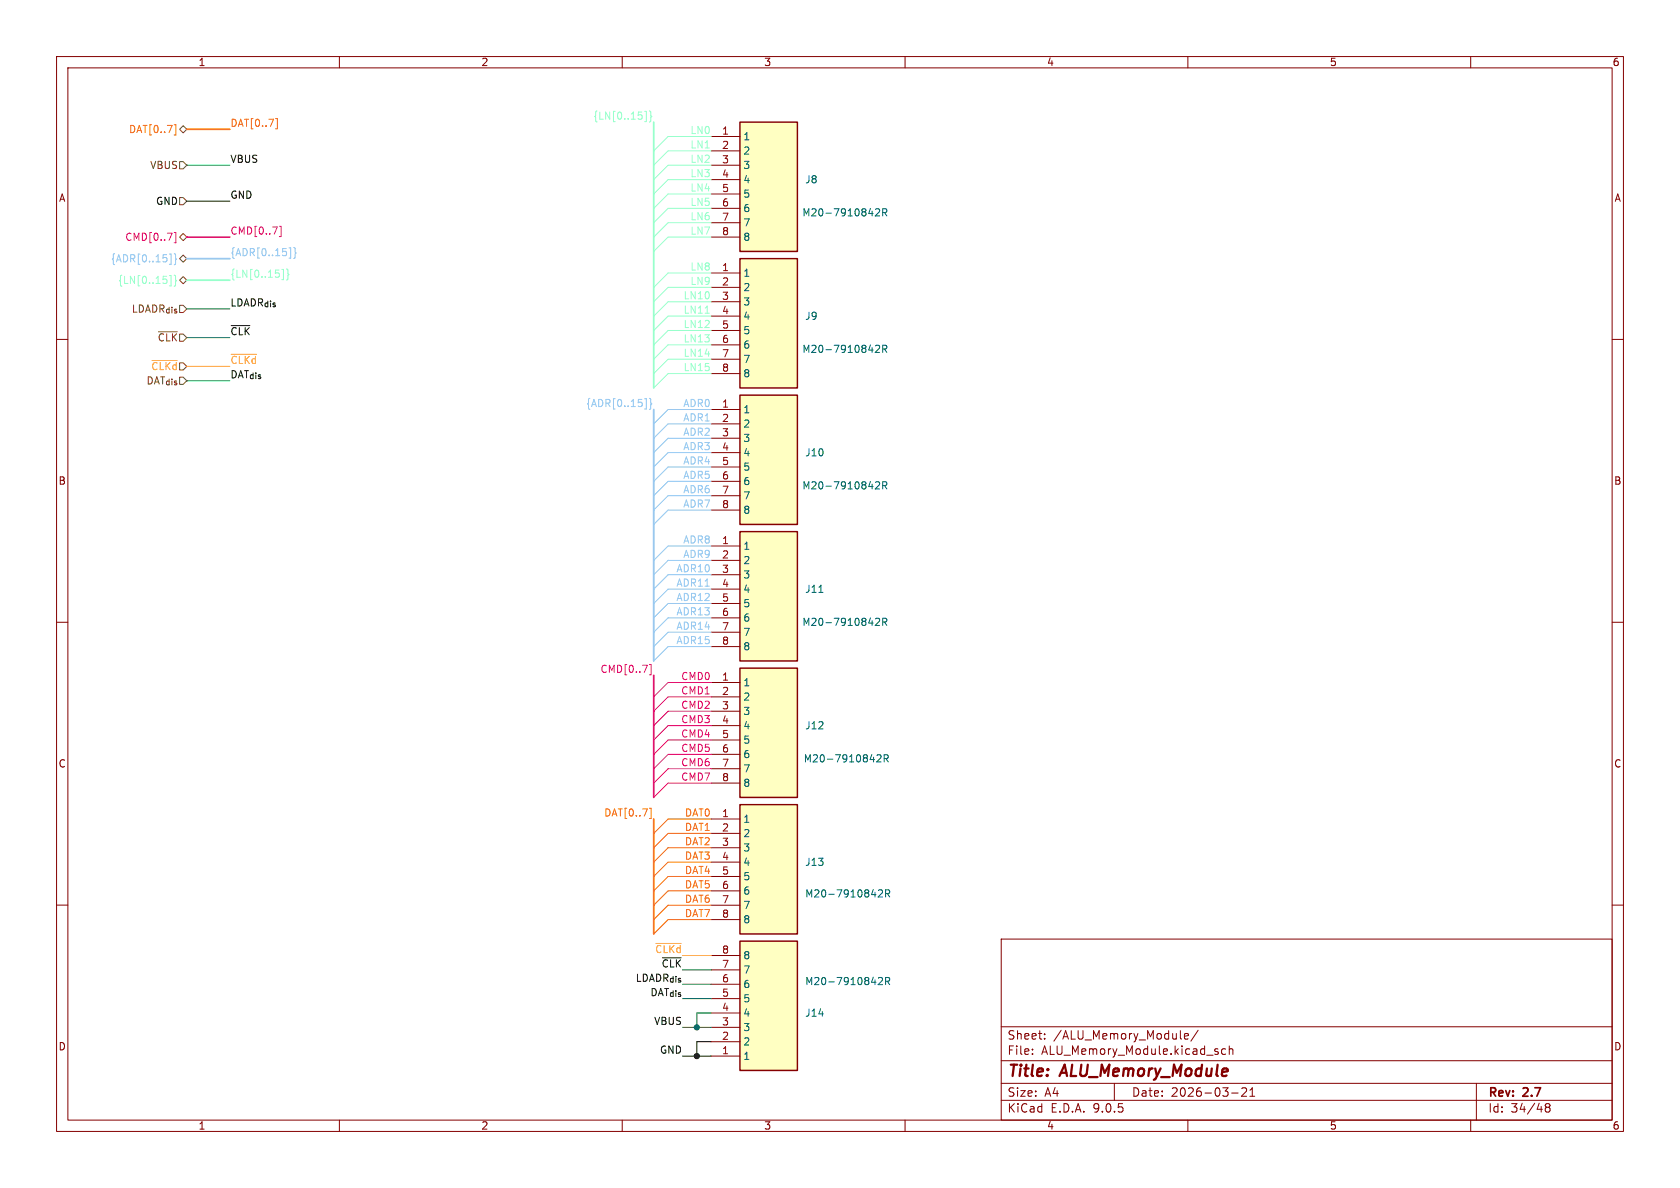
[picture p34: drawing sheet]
<svg xmlns="http://www.w3.org/2000/svg" width="297mm" height="210mm" viewBox="0 0 297 210" stroke-linecap="round" stroke-linejoin="round" font-family="sans-serif">
<defs><g id="words">
<g font-size="2.8" fill="#840000">
<text x="178" y="190.9">Title:</text>
<text x="187.7" y="190.9">ALU_Memory_Module</text>
</g>
<g font-size="2.1" fill="#840000">
<text x="178" y="184">Sheet:</text>
<text x="186.2" y="184">/ALU_Memory_Module/</text>
<text x="178" y="186.7">File:</text>
<text x="184.1" y="186.7">ALU_Memory_Module.kicad_sch</text>
<text x="178" y="196.9">KiCad</text>
<text x="178" y="194.1">Size:</text>
<text x="184.7" y="194.1">A4</text>
<text x="185.7" y="196.9">E.D.A.</text>
<text x="193.3" y="196.9">9.0.5</text>
<text x="200" y="194.1">Date:</text>
<text x="207" y="194.1">2026-03-21</text>
<text x="263" y="194.3">Rev:</text>
<text x="263" y="196.9">Id:</text>
<text x="267.1" y="196.9">34/48</text>
<text x="269.4" y="194.3">2.7</text>
</g>
<g font-size="1.8" fill="#840000">
<text x="35" y="11.9">1</text>
<text x="85" y="11.9">2</text>
<text x="135" y="11.9">3</text>
<text x="185" y="11.9">4</text>
<text x="235" y="11.9">5</text>
<text x="285" y="11.9">6</text>
<text x="10.3" y="35.9">A</text>
<text x="285.3" y="35.9">A</text>
<text x="10.3" y="85.9">B</text>
<text x="285.3" y="85.9">B</text>
<text x="10.3" y="135.9">C</text>
<text x="285.3" y="135.9">C</text>
<text x="10.3" y="185.9">D</text>
<text x="285.3" y="185.9">D</text>
<text x="35" y="199.9">1</text>
<text x="85" y="199.9">2</text>
<text x="135" y="199.9">3</text>
<text x="185" y="199.9">4</text>
<text x="235" y="199.9">5</text>
<text x="285" y="199.9">6</text>
</g>
<g font-size="1.8" fill="#ff6400">
<text x="22.7" y="23.7">DAT[0..7]</text>
<text x="40.6" y="22.5">DAT[0..7]</text>
<text x="106.7" y="144.4">DAT[0..7]</text>
<text x="121" y="144.4">DAT0</text>
<text x="121" y="149.5">DAT2</text>
<text x="121" y="147">DAT1</text>
<text x="121" y="154.6">DAT4</text>
<text x="121" y="152.1">DAT3</text>
<text x="121" y="159.7">DAT6</text>
<text x="121" y="157.1">DAT5</text>
<text x="121" y="162.2">DAT7</text>
</g>
<g font-size="1.8" fill="#96ffcb">
<text x="104.8" y="21.2">{LN[0..15]}</text>
<text x="122" y="23.8">LN0</text>
<text x="122" y="28.9">LN2</text>
<text x="122" y="26.3">LN1</text>
<text x="122" y="31.4">LN3</text>
<text x="122" y="33.9">LN4</text>
<text x="122" y="41.6">LN7</text>
<text x="122" y="39">LN6</text>
<text x="122" y="36.5">LN5</text>
<text x="122" y="47.9">LN8</text>
<text x="20.8" y="50.4">{LN[0..15]}</text>
<text x="40.6" y="49.2">{LN[0..15]}</text>
<text x="120.7" y="53">LN10</text>
<text x="122" y="50.5">LN9</text>
<text x="120.7" y="58.1">LN12</text>
<text x="120.7" y="55.5">LN11</text>
<text x="120.7" y="60.6">LN13</text>
<text x="120.7" y="65.7">LN15</text>
<text x="120.7" y="63.2">LN14</text>
</g>
<g font-size="1.8" fill="#a90000">
<text x="127.6" y="23.9">1</text>
<text x="127.6" y="26.4">2</text>
<text x="127.6" y="29">3</text>
<text x="127.6" y="31.5">4</text>
<text x="127.6" y="34">5</text>
<text x="127.6" y="36.6">6</text>
<text x="127.6" y="39.1">7</text>
<text x="127.6" y="41.7">8</text>
<text x="127.6" y="48">1</text>
<text x="127.6" y="50.5">2</text>
<text x="127.6" y="53.1">3</text>
<text x="127.6" y="55.6">4</text>
<text x="127.6" y="58.2">5</text>
<text x="127.6" y="60.7">6</text>
<text x="127.6" y="63.2">7</text>
<text x="127.6" y="65.8">8</text>
<text x="127.6" y="72.1">1</text>
<text x="127.6" y="74.7">2</text>
<text x="127.6" y="77.2">3</text>
<text x="127.6" y="79.8">4</text>
<text x="127.6" y="82.3">5</text>
<text x="127.6" y="84.8">6</text>
<text x="127.6" y="87.4">7</text>
<text x="127.6" y="89.9">8</text>
<text x="127.6" y="96.3">1</text>
<text x="127.6" y="98.8">2</text>
<text x="127.6" y="101.3">3</text>
<text x="127.6" y="103.9">4</text>
<text x="127.6" y="106.4">5</text>
<text x="127.6" y="109">6</text>
<text x="127.6" y="111.5">7</text>
<text x="127.6" y="114">8</text>
<text x="127.6" y="120.4">1</text>
<text x="127.6" y="122.9">2</text>
<text x="127.6" y="125.5">3</text>
<text x="127.6" y="128">4</text>
<text x="127.6" y="130.6">5</text>
<text x="127.6" y="133.1">6</text>
<text x="127.6" y="135.6">7</text>
<text x="127.6" y="138.2">8</text>
<text x="127.6" y="144.5">1</text>
<text x="127.6" y="147.1">2</text>
<text x="127.6" y="149.6">3</text>
<text x="127.6" y="152.1">4</text>
<text x="127.6" y="154.7">5</text>
<text x="127.6" y="157.2">6</text>
<text x="127.6" y="159.8">7</text>
<text x="127.6" y="162.3">8</text>
<text x="127.6" y="173.7">6</text>
<text x="127.6" y="171.2">7</text>
<text x="127.6" y="168.7">8</text>
<text x="127.6" y="178.8">4</text>
<text x="127.6" y="176.3">5</text>
<text x="127.6" y="183.9">2</text>
<text x="127.6" y="181.4">3</text>
<text x="127.6" y="186.4">1</text>
</g>
<g font-size="1.8" fill="#0f0f0f">
<text x="40.6" y="28.9">VBUS</text>
<text x="40.6" y="54.3">LDADR_{dis}</text>
<text x="40.6" y="59.3">~{CLK}</text>
<text x="40.6" y="67">DAT_{dis}</text>
<text x="112.2" y="173.6">LDADR_{dis}</text>
<text x="116.9" y="171.1">~{CLK}</text>
<text x="114.8" y="176.2">DAT_{dis}</text>
<text x="115.5" y="181.3">VBUS</text>
</g>
<g font-size="1.8" fill="#006464">
<text x="131.3" y="25">1</text>
<text x="131.3" y="27.5">2</text>
<text x="131.3" y="30.1">3</text>
<text x="131.3" y="32.6">4</text>
<text x="131.3" y="35.2">5</text>
<text x="142.2" y="32.6">J8</text>
<text x="131.3" y="37.7">6</text>
<text x="131.3" y="40.2">7</text>
<text x="141.7" y="38.5">M20-7910842R</text>
<text x="131.3" y="42.8">8</text>
<text x="131.3" y="49.1">1</text>
<text x="131.3" y="51.7">2</text>
<text x="131.3" y="54.2">3</text>
<text x="131.3" y="56.7">4</text>
<text x="131.3" y="59.3">5</text>
<text x="142.2" y="56.7">J9</text>
<text x="131.3" y="61.8">6</text>
<text x="131.3" y="64.4">7</text>
<text x="141.7" y="62.6">M20-7910842R</text>
<text x="131.3" y="66.9">8</text>
<text x="131.3" y="73.3">1</text>
<text x="131.3" y="75.8">2</text>
<text x="131.3" y="78.3">3</text>
<text x="131.3" y="80.9">4</text>
<text x="131.3" y="83.4">5</text>
<text x="142.2" y="80.9">J10</text>
<text x="131.3" y="86">6</text>
<text x="131.3" y="88.5">7</text>
<text x="141.7" y="86.7">M20-7910842R</text>
<text x="131.3" y="91">8</text>
<text x="131.3" y="97.4">1</text>
<text x="131.3" y="99.9">2</text>
<text x="131.3" y="102.5">3</text>
<text x="131.3" y="105">4</text>
<text x="131.3" y="107.5">5</text>
<text x="142.2" y="105">J11</text>
<text x="131.3" y="110.1">6</text>
<text x="131.3" y="112.6">7</text>
<text x="141.7" y="110.8">M20-7910842R</text>
<text x="131.3" y="115.2">8</text>
<text x="131.3" y="121.5">1</text>
<text x="131.3" y="124.1">2</text>
<text x="131.3" y="126.6">3</text>
<text x="131.3" y="129.1">4</text>
<text x="131.3" y="131.7">5</text>
<text x="142.2" y="129.1">J12</text>
<text x="131.3" y="134.2">6</text>
<text x="131.3" y="136.8">7</text>
<text x="142" y="135">M20-7910842R</text>
<text x="131.3" y="139.3">8</text>
<text x="131.3" y="145.6">1</text>
<text x="131.3" y="148.2">2</text>
<text x="131.3" y="150.7">3</text>
<text x="131.3" y="153.3">4</text>
<text x="131.3" y="155.8">5</text>
<text x="142.2" y="153.3">J13</text>
<text x="131.3" y="158.3">6</text>
<text x="131.3" y="160.9">7</text>
<text x="142.2" y="158.9">M20-7910842R</text>
<text x="131.3" y="163.4">8</text>
<text x="131.3" y="172.3">7</text>
<text x="131.3" y="169.8">8</text>
<text x="131.3" y="179.9">4</text>
<text x="131.3" y="177.4">5</text>
<text x="131.3" y="174.9">6</text>
<text x="142.2" y="174.3">M20-7910842R</text>
<text x="142.2" y="179.9">J14</text>
<text x="131.3" y="185">2</text>
<text x="131.3" y="182.5">3</text>
<text x="131.3" y="187.6">1</text>
</g>
<g font-size="1.8" fill="#725600">
<text x="26.5" y="30.1">VBUS</text>
<text x="23.2" y="55.5">LDADR_{dis}</text>
<text x="26.6" y="65.6">~{CLKd}</text>
<text x="27.8" y="60.6">~{CLK}</text>
<text x="25.8" y="68.2">DAT_{dis}</text>
</g>
<g font-size="1.8">
<text x="40.6" y="35.2">GND</text>
<text x="27.5" y="36.4">GND</text>
<text x="116.6" y="186.3">GND</text>
</g>
<g font-size="1.8" fill="#ff0093">
<text x="40.6" y="41.6">CMD[0..7]</text>
<text x="22" y="42.8">CMD[0..7]</text>
<text x="106.1" y="119">CMD[0..7]</text>
<text x="120.3" y="120.3">CMD0</text>
<text x="120.3" y="122.8">CMD1</text>
<text x="120.3" y="125.4">CMD2</text>
<text x="120.3" y="130.5">CMD4</text>
<text x="120.3" y="127.9">CMD3</text>
<text x="120.3" y="135.5">CMD6</text>
<text x="120.3" y="133">CMD5</text>
<text x="120.3" y="138.1">CMD7</text>
</g>
<g font-size="1.8" fill="#8fc5ff">
<text x="19.5" y="46.6">{ADR[0..15]}</text>
<text x="40.6" y="45.4">{ADR[0..15]}</text>
<text x="103.5" y="72">{ADR[0..15]}</text>
<text x="120.7" y="72">ADR0</text>
<text x="120.7" y="74.6">ADR1</text>
<text x="120.7" y="77.1">ADR2</text>
<text x="120.7" y="79.7">ADR3</text>
<text x="120.7" y="82.2">ADR4</text>
<text x="120.7" y="89.8">ADR7</text>
<text x="120.7" y="84.7">ADR5</text>
<text x="120.7" y="87.3">ADR6</text>
<text x="119.5" y="101.3">ADR10</text>
<text x="120.7" y="96.2">ADR8</text>
<text x="120.7" y="98.7">ADR9</text>
<text x="119.5" y="106.3">ADR12</text>
<text x="119.5" y="103.8">ADR11</text>
<text x="119.5" y="108.9">ADR13</text>
<text x="119.5" y="111.4">ADR14</text>
<text x="119.5" y="114">ADR15</text>
</g>
<g font-size="1.8" fill="#ffba00">
<text x="40.6" y="64.4">~{CLKd}</text>
<text x="115.7" y="168.6">~{CLKd}</text>
</g>
</g></defs>
<g fill="none" stroke="#840000" stroke-width=".18">
<path d="M10 10h277v190h-277zM12 12h273v186h-273zM60 10v2M110 10v2M160 10v2M210 10v2M260 10v2M10 60h2M285 60h2M10 110h2M285 110h2M10 160h2"/>
<path d="M177 166h108v32h-108zM285 160h2M60 198v2M110 198v2M160 198v2M177 194.5h108M177 191.5h108M177 187.5h108M177 181.5h108M182.5 186.3v.1M182.5 185.5v.1M184.7 183.6v.1"/>
<path d="M184.7 182.8v.1M197 191.5v3M209.4 183.2l.7-.1-.1-.3-.4-.1-.2 .2 .1 .7h.5M210 198v2M211.8 182.1l-1.3 2M215.3 186v.3M216.7 185.5l-.5-.1-.2 .3v.4l.1 .2h.6M217.3 185.5l.2-.1 .4 .1 .1 .9M217.3 184.9v1.5M217.7 193.2h1.2M219.5 192.4l.6-.1 .2 .1 .1 .3-.9 1.1h.9M221 193.8h.8"/>
<path d="M221 192.7l.4-.4v1.5M260 198v2M261 191.5v6.5M273.5 195.7l-.3-.2 .3-.4 .4 .1 .1 .2-.3 .3M273.5 195.7l-.3 .3v.5l.3 .1 .4-.1 .1-.2v-.4l-.3-.2M273.5 195.7h.2"/>
</g>
<path d="M130.8 166.4h10.2v22.8h-10.2z" fill="#ffffc2"/>
<path d="M130.8 166.4h10.2v22.8h-10.2z" fill="none" stroke="#840000" stroke-width=".25"/>
<path d="M125.7 179.1h5.1M125.7 176.5h5.1M125.7 174h5.1M125.7 171.5h5.1M125.7 168.9h5.1M125.7 186.7h5.1M125.7 184.2h5.1M125.7 181.6h5.1" fill="none" stroke="#840000" stroke-width=".18"/>
<path d="M155.3 172.9l.5-.1 .2 .4-.8 .9h.8M156.6 173.5l.6-.1 .1-.2-.1-.3-.6-.1v1.3M156.9 173.5l.4 .6" fill="none" stroke="#006464" stroke-width=".18"/>
<path d="M130.8 94h10.2v22.8h-10.2z" fill="#ffffc2"/>
<path d="M130.8 94h10.2v22.8h-10.2z" fill="none" stroke="#840000" stroke-width=".25"/>
<path d="M125.7 96.5h5.1M125.7 99.1h5.1M125.7 101.6h5.1M125.7 104.1h5.1M125.7 106.7h5.1M125.7 109.2h5.1M125.7 111.8h5.1M125.7 114.3h5.1" fill="none" stroke="#840000" stroke-width=".18"/>
<path d="M144.8 104.7h.7M154.8 109.4l.5-.1 .2 .4-.8 .9h.8M156.1 110l.6-.1 .1-.2-.1-.3-.6-.1v1.3M156.4 110l.4 .6" fill="none" stroke="#006464" stroke-width=".18"/>
<path d="M130.8 118.1h10.2v22.9h-10.2z" fill="#ffffc2"/>
<path d="M130.8 118.1h10.2v22.9h-10.2z" fill="none" stroke="#840000" stroke-width=".25"/>
<path d="M125.7 120.7h5.1M125.7 123.2h5.1M125.7 125.7h5.1M125.7 128.3h5.1M125.7 130.8h5.1M125.7 133.4h5.1M125.7 135.9h5.1M125.7 138.4h5.1" fill="none" stroke="#840000" stroke-width=".18"/>
<path d="M155 133.5l.5-.1 .3 .4-.8 .9h.8M156.3 134.1l.6-.1 .1-.2v-.3l-.7-.1v1.3M156.6 134.1l.4 .6" fill="none" stroke="#006464" stroke-width=".18"/>
<path d="M130.8 21.6h10.2v22.9h-10.2z" fill="#ffffc2"/>
<path d="M130.8 21.6h10.2v22.9h-10.2z" fill="none" stroke="#840000" stroke-width=".25"/>
<path d="M125.7 24.1h5.1M125.7 26.7h5.1M125.7 29.2h5.1M125.7 31.8h5.1M125.7 34.3h5.1M125.7 36.8h5.1M125.7 39.4h5.1M125.7 41.9h5.1" fill="none" stroke="#840000" stroke-width=".18"/>
<path d="M154.8 37l.5-.1 .2 .4-.8 .9h.8M156.1 37.6l.6-.1 .1-.2-.1-.3-.6-.1v1.3M156.4 37.6l.4 .6" fill="none" stroke="#006464" stroke-width=".18"/>
<path d="M130.8 45.7h10.2v22.9h-10.2z" fill="#ffffc2"/>
<path d="M130.8 45.7h10.2v22.9h-10.2z" fill="none" stroke="#840000" stroke-width=".25"/>
<path d="M125.7 48.3h5.1M125.7 50.8h5.1M125.7 53.3h5.1M125.7 55.9h5.1M125.7 58.4h5.1M125.7 61h5.1M125.7 63.5h5.1M125.7 66h5.1" fill="none" stroke="#840000" stroke-width=".18"/>
<path d="M154.8 61.2l.5-.2 .2 .4-.8 .9h.8M156.1 61.7l.6-.1 .1-.1-.1-.3-.6-.2v1.3M156.4 61.7l.4 .6" fill="none" stroke="#006464" stroke-width=".18"/>
<path d="M130.8 142.2h10.2v22.9h-10.2z" fill="#ffffc2"/>
<path d="M130.8 142.2h10.2v22.9h-10.2z" fill="none" stroke="#840000" stroke-width=".25"/>
<path d="M125.7 144.8h5.1M125.7 147.3h5.1M125.7 149.9h5.1M125.7 152.4h5.1M125.7 154.9h5.1M125.7 157.5h5.1M125.7 160h5.1M125.7 162.6h5.1" fill="none" stroke="#840000" stroke-width=".18"/>
<path d="M155.3 157.4l.5-.1 .2 .4-.8 .9h.8M156.6 158l.6-.1 .1-.2-.1-.3-.6-.1v1.3M156.9 158l.4 .6" fill="none" stroke="#006464" stroke-width=".18"/>
<path d="M130.8 69.9h10.2v22.8h-10.2z" fill="#ffffc2"/>
<path d="M130.8 69.9h10.2v22.8h-10.2z" fill="none" stroke="#840000" stroke-width=".25"/>
<path d="M125.7 72.4h5.1M125.7 74.9h5.1M125.7 77.5h5.1M125.7 80h5.1M125.7 82.6h5.1M125.7 85.1h5.1M125.7 87.6h5.1M125.7 90.2h5.1" fill="none" stroke="#840000" stroke-width=".18"/>
<path d="M154.8 85.3l.5-.1 .2 .3-.8 .9h.8M156.1 85.8h.6l.1-.2-.1-.3-.6-.1v1.2M156.4 85.8l.4 .6" fill="none" stroke="#006464" stroke-width=".18"/>
<path d="M31.7 28.6h.7l.6 .6-.6 .6h-.7zM31.7 34.9h.7l.6 .7-.6 .6h-.7zM32.4 22.2l.6 .7-.6 .6-.7-.6zM28 58.6h3.3M31.7 45.7l.7-.6 .6 .6-.6 .7zM31.7 49.5l.7-.6 .6 .6-.6 .7zM31.7 41.9l.7-.6 .6 .6-.6 .6z" fill="none" stroke="#725600" stroke-width=".18"/>
<path d="M26.9 63.7h4.4M33 64.8h7.6M40.9 62.6h4.4M116 166.8h4.4M120.6 168.9h5.1" fill="none" stroke="#ffba00" stroke-width=".18"/>
<g fill="none" stroke="#8fc5ff" stroke-width=".18">
<path d="M29.9 44.9h.3v1.8h-.3M30.8 44.8l.2 .2v.6l.2 .2-.2 .2v.6l-.2 .2M51.1 43.8h.3v1.8h-.3M51.9 43.8l.3 .1v.6l.2 .2-.2 .2v.6l-.3 .2M114 70.5h.3v1.8h-.3M114.8 70.4l.2 .2v.6l.2 .2-.2 .2v.6l-.2 .2M125.7 77.5h-7.6l-2.5 2.5M125.7 72.4h-7.6l-2.5 2.5M125.7 74.9h-7.6l-2.5 2.6M125.7 82.6h-7.6l-2.5 2.5M125.7 87.6h-7.6l-2.5 2.6M125.7 90.2h-7.6l-2.5 2.5"/>
<path d="M125.7 85.1h-7.6l-2.5 2.5M125.7 99.1h-7.6l-2.5 2.5M125.7 96.5h-7.6l-2.5 2.6M125.7 80h-7.6l-2.5 2.6M125.7 111.8h-7.6l-2.5 2.5M125.7 114.3h-7.6l-2.5 2.5M125.7 109.2h-7.6l-2.5 2.6M125.7 101.6h-7.6l-2.5 2.5M125.7 104.1h-7.6l-2.5 2.6M125.7 106.7h-7.6l-2.5 2.5"/>
</g>
<path d="M30.8 22h.3v1.9h-.3M48.7 21h.3v1.8h-.3M114.8 142.9h.3v1.8h-.3M125.7 157.5h-7.6l-2.5 2.5M125.7 152.4h-7.6l-2.5 2.5M125.7 154.9h-7.6l-2.5 2.6M125.7 147.3h-7.6l-2.5 2.6M125.7 149.9h-7.6l-2.5 2.5M125.7 144.8h-7.6l-2.5 2.5M125.7 162.6h-7.6l-2.5 2.5M125.7 160h-7.6l-2.5 2.6" fill="none" stroke="#ff6400" stroke-width=".18"/>
<g fill="none" stroke="#96ffcb" stroke-width=".18">
<path d="M114 19.7h.3v1.8h-.3M114.8 19.6l.2 .2v.6l.2 .2-.2 .2v.6l-.2 .2M125.7 24.1h-7.6l-2.5 2.6M125.7 29.2h-7.6l-2.5 2.6M125.7 39.4h-7.6l-2.5 2.5M125.7 26.7h-7.6l-2.5 2.5M125.7 31.8h-7.6l-2.5 2.5M125.7 36.8h-7.6l-2.5 2.6M125.7 34.3h-7.6l-2.5 2.5M29.9 48.7h.3v1.8h-.3M30.8 48.7l.2 .1v.6l.2 .2-.2 .2v.6l-.2 .2M49.8 47.6h.3v1.8h-.3"/>
<path d="M50.7 47.6l.2 .1v.7l.2 .1-.2 .2v.6l-.2 .2M124.7 55.4h.7M125.7 58.4h-7.6l-2.5 2.6M125.7 55.9h-7.6l-2.5 2.5M125.7 53.3h-7.6l-2.5 2.6M125.7 41.9h-7.6l-2.5 2.6M125.7 48.3h-7.6l-2.5 2.5M125.7 50.8h-7.6l-2.5 2.5M125.7 66h-7.6l-2.5 2.6M125.7 63.5h-7.6l-2.5 2.5M125.7 61h-7.6l-2.5 2.5"/>
</g>
<path d="M30.8 41.1h.3v1.8h-.3M49.4 40h.3v1.8h-.3M114.8 117.5h.3v1.8h-.3M125.7 135.9h-7.6l-2.5 2.5M125.7 123.2h-7.6l-2.5 2.5M125.7 138.4h-7.6l-2.5 2.6M125.7 133.4h-7.6l-2.5 2.5M125.7 130.8h-7.6l-2.5 2.6M125.7 125.7h-7.6l-2.5 2.6M125.7 128.3h-7.6l-2.5 2.5M125.7 120.7h-7.6l-2.5 2.5" fill="none" stroke="#ff0093" stroke-width=".18"/>
<path d="M40.9 57.6h3.3M117.1 169.3h3.3" fill="none" stroke="#0f0f0f" stroke-width=".18"/>
<path d="M33 45.7h7.6M115.6 72.4v44.4" fill="none" stroke="#8fc5ff" stroke-width=".3"/>
<path d="M33 22.9h7.6M115.6 144.8v20.3" fill="none" stroke="#ff6400" stroke-width=".3"/>
<path d="M33 41.9h7.6M115.6 119.4v21.6" fill="none" stroke="#ff0093" stroke-width=".3"/>
<path d="M115.6 21.6v47M33 49.5h7.6" fill="none" stroke="#96ffcb" stroke-width=".3"/>
<path d="M33 35.6h7.6M120.6 186.7h5.1M125.7 184.2h-2.5v2.5" fill="none" stroke="#000" stroke-width=".18"/>
<path d="M33 29.2h7.6M33 54.6h7.6M33 59.7h7.6M33 67.3h7.6M120.6 171.5h5.1M120.6 176.5h5.1M120.6 174h5.1M125.7 179.1h-2.5v2.5M120.6 181.6h5.1" fill="none" stroke="#009600" stroke-width=".18"/>
<circle cx="123.2" cy="186.7" r=".46" fill="#000" stroke="#000" stroke-width=".18"/>
<circle cx="123.2" cy="181.6" r=".46" fill="#009600" stroke="#009600" stroke-width=".18"/>
<use href="#words"/>
</svg>
